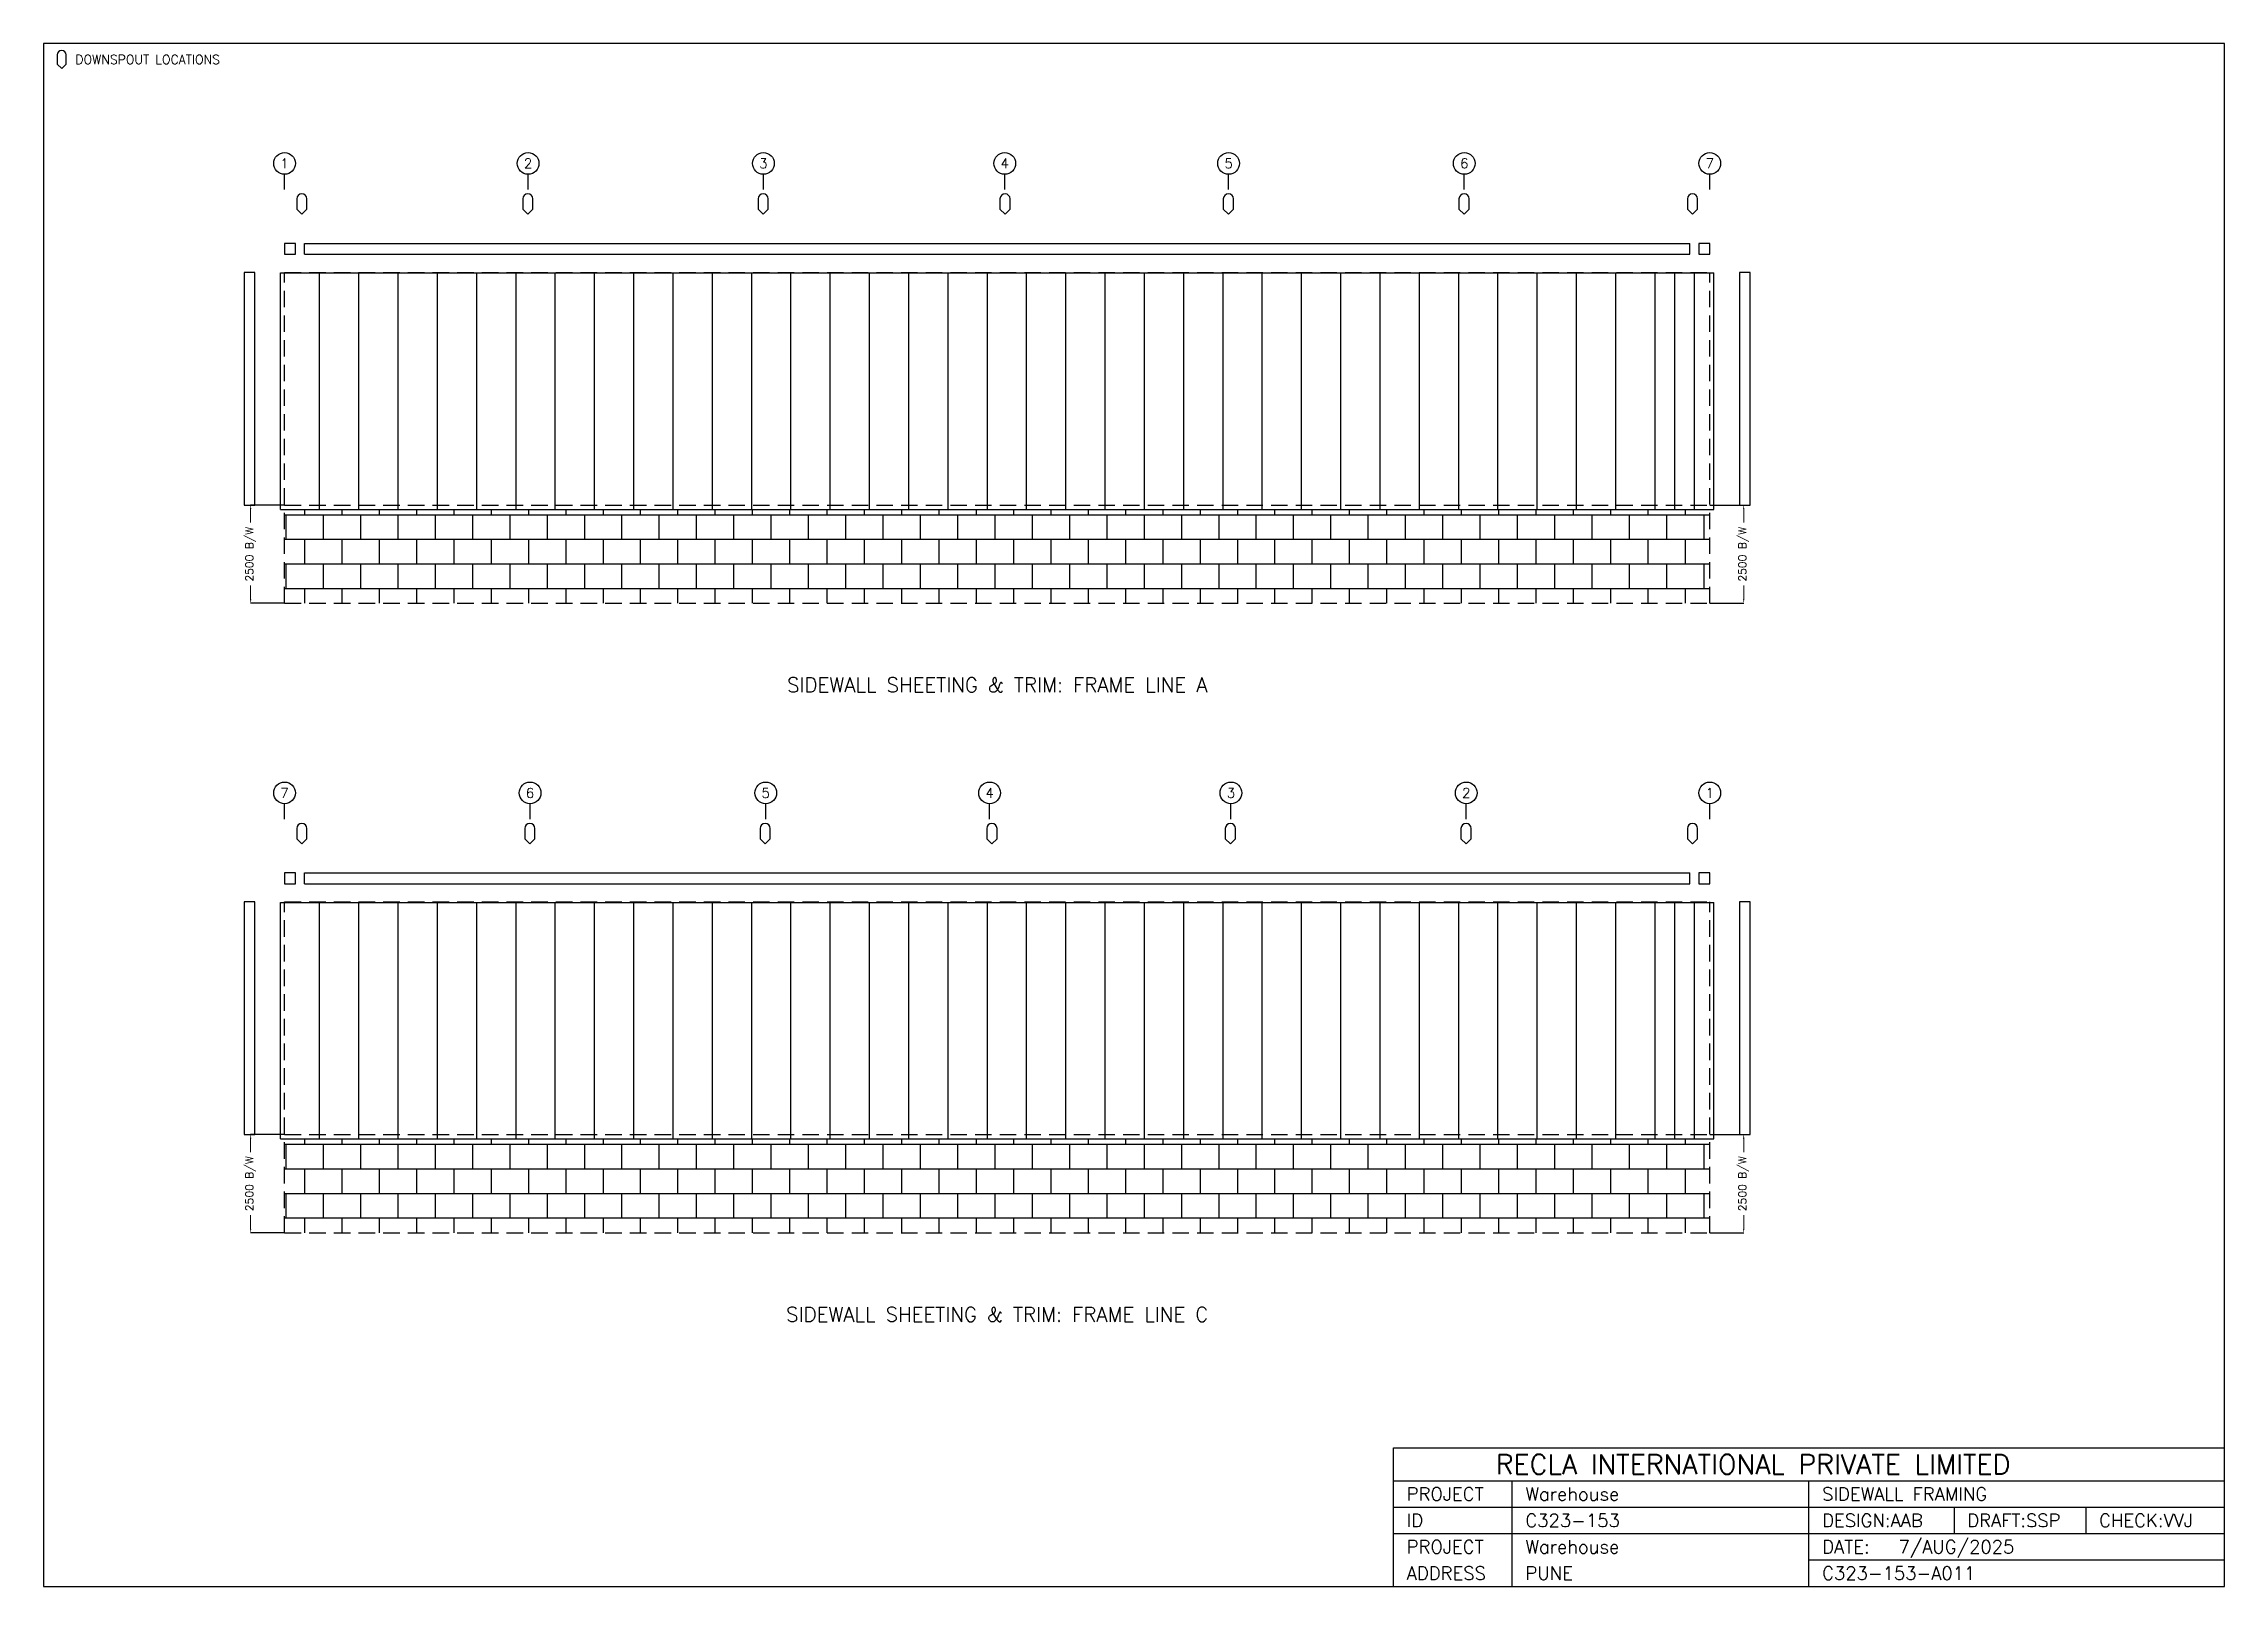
# Model space of a CAD drawing. Header units: millimetres. Extents: x 0 to 55522, y 0 to 39262.
import ezdxf
from ezdxf.enums import TextEntityAlignment as Align

# ---------------------------------------------------------------- set-up
doc = ezdxf.new("R2010")
doc.units = ezdxf.units.MM
doc.header["$MEASUREMENT"] = 0
doc.linetypes.add('CONTIN', pattern=[0])
doc.linetypes.add('DASHED', pattern=[627.92, 419.72, -208.2])
doc.layers.get('0').update_dxf_attribs({"linetype": 'CONTIN'})
doc.layers.get('Defpoints').update_dxf_attribs({"linetype": 'CONTINUOUS'})
for name, color, linetype in [('1', 7, 'CONTIN'), ('12', 6, 'CONTIN'), ('13', 1, 'CONTIN'), ('14', 7, 'CONTIN'), ('15', 7, 'CONTIN'), ('2', 6, 'CONTIN'), ('22', 7, 'CONTIN'), ('5', 5, 'DASHED')]:
    doc.layers.add(name, color=color, linetype=linetype)
doc.styles.add('OPEN', font='SIMPLEX.shx')
doc.styles.add('SIMPLEX', font='SIMPLEX')
doc.styles.get("Standard").update_dxf_attribs({"font": 'txt.shx'})
doc.dimstyles.get("Standard").update_dxf_attribs({"dimtxt": 0.18, "dimasz": 0.18, "dimexe": 0.18, "dimexo": 0.0625, "dimgap": 0.09, "dimtad": 0, "dimdec": 0, "dimzin": 0, "dimdsep": 46, "dimtxsty": 'Standard', "dimcen": 0.09, "dimclrd": 6, "dimclre": 6, "dimadec": 0, "dimazin": 0, "dimtfac": 1, "dimtdec": 4, "dimtofl": 0, "dimtmove": 0, "dimatfit": 3, "dimfxl": 1, "dimtolj": 1, "dimtzin": 0, "dimarcsym": 0})

msp = doc.modelspace()

# ---------------------------------------------------------------- texts
at = {"layer": '13', "style": 'SIMPLEX'}
for s, p in [('1', (6134.87598, 36090.2139)), ('2', (12334.87598, 36090.2139)), ('3', (18324.87598, 36090.2139)), ('4', (24469.87598, 36090.2139)), ('5', (30169.87598, 36090.2139)), ('6', (36169.87798, 36090.2139)), ('7', (42419.87598, 36090.2139)), ('7', (6134.87598, 20068.46)), ('6', (12384.87598, 20068.46)), ('5', (18384.87498, 20068.46)), ('4', (24084.87398, 20068.46)), ('3', (30229.87398, 20068.46)), ('2', (36219.87398, 20068.46)), ('1', (42419.87208, 20068.46))]:
    msp.add_text(s, height=249.314117, dxfattribs=at).set_placement(p, align=Align.CENTER)
at = {"layer": '14', "style": 'SIMPLEX'}
for s, height, p in [('RECLA INTERNATIONAL PRIVATE LIMITED', 503.664948, (36970.457, 2854.10132)), ('PROJECT', 335.776611, (34703.957, 2182.5481)), ('Warehouse', 335.776611, (37725.9492, 2182.5481)), ('SIDEWALL FRAMING', 335.776611, (45280.9258, 2182.5481)), ('ID', 335.776611, (34703.957, 1510.99475)), ('C323-153', 335.776611, (37725.9492, 1510.99475)), ('DESIGN:AAB', 335.776611, (45280.9258, 1510.99475)), ('DRAFT:SSP', 335.776611, (48974.4688, 1510.99475)), ('CHECK:VVJ', 335.776611, (52332.2344, 1510.99475)), ('PROJECT', 335.776611, (34703.957, 839.441589)), ('Warehouse', 335.776611, (37725.9492, 839.441589)), ('DATE:', 335.776611, (45280.9258, 839.441589)), (' 7/AUG/2025', 335.776611, (46993.3867, 839.441589)), ('ADDRESS', 335.776611, (34703.957, 167.888306)), ('PUNE', 335.776611, (37725.9492, 167.888306)), ('C323-153-A011', 335.776611, (45280.92575, 167.888305))]:
    msp.add_text(s, height=height, dxfattribs=at).set_placement(p)
at = {"layer": '15', "style": 'SIMPLEX'}
for s, p in [('SIDEWALL SHEETING & TRIM: FRAME LINE A', (24277.37598, 22757.8008)), ('SIDEWALL SHEETING & TRIM: FRAME LINE C', (24277.37398, 6736.0469))]:
    msp.add_text(s, height=369.354279, dxfattribs=at).set_placement(p, align=Align.CENTER)

# ---------------------------------------------------------------- blocks, each defined once
blk = doc.blocks.new('SHIELD')
for p, q in [((-12.7, 38.1), (-12.7, 12.7)), ((-12.7, 12.7), (0, 0)), ((0, 0), (12.7, 12.7)), ((12.7, 12.7), (12.7, 38.1))]:
    blk.add_line(p, q)
blk.add_arc((0, 38.1), 12.7, 0, 180)
blk = doc.blocks.new('TBL_DOWN')
at = {"layer": '2', "xscale": 9.08844185, "yscale": 9.08844185, "zscale": 9.08844185}
blk.add_blockref('SHIELD', (461.692841, -634.82764), dxfattribs=at)
at = {"layer": '14', "style": 'SIMPLEX'}
blk.add_text('DOWNSPOUT LOCATIONS', height=230.84642, dxfattribs=at).set_placement((807.962402, -519.40442))
blk = doc.blocks.new('*D292929')
at = {"color": 6, "linetype": 'Continuous', "lineweight": -2}
for p, q in [((42420, 11498), (43284, 11498)), ((42420, 8998), (43284, 8998))]:
    blk.add_line(p, q, dxfattribs=at)
at = {"color": 6, "linetype": 'Continuous', "lineweight": 9}
for p, q in [((43284, 11398), (43284, 11050)), ((43284, 9098), (43284, 9447))]:
    blk.add_line(p, q, dxfattribs=at)
at = {"color": 6, "linetype": 'Continuous'}
for points in [[(43300, 11398), (43267, 11398), (43284, 11498)], [(43267, 9098), (43300, 9098), (43284, 8998)]]:
    blk.add_solid(points, dxfattribs=at)
at = {"layer": 'Defpoints', "color": 0, "linetype": 'Continuous'}
for p in [(42420, 11498), (42420, 8998), (43284, 8998)]:
    blk.add_point(p, dxfattribs=at)
at = {"color": 0, "linetype": 'Continuous', "insert": (43284, 10248), "char_height": 200, "attachment_point": 5, "rotation": 90, "style": 'OPEN'}
blk.add_mtext('\\A1;2500 B/W', dxfattribs=at)
blk = doc.blocks.new('*D303030')
at = {"color": 6, "linetype": 'Continuous', "lineweight": -2}
for p, q in [((6135, 11498), (5271, 11498)), ((6135, 8998), (5271, 8998))]:
    blk.add_line(p, q, dxfattribs=at)
at = {"color": 6, "linetype": 'Continuous', "lineweight": 9}
for p, q in [((5271, 11398), (5271, 11050)), ((5271, 9098), (5271, 9447))]:
    blk.add_line(p, q, dxfattribs=at)
at = {"color": 6, "linetype": 'Continuous'}
for points in [[(5288, 11398), (5255, 11398), (5271, 11498)], [(5255, 9098), (5288, 9098), (5271, 8998)]]:
    blk.add_solid(points, dxfattribs=at)
at = {"layer": 'Defpoints', "color": 0, "linetype": 'Continuous'}
for p in [(6135, 11498), (5271, 8998), (6135, 8998)]:
    blk.add_point(p, dxfattribs=at)
at = {"color": 0, "linetype": 'Continuous', "insert": (5271, 10248), "char_height": 200, "attachment_point": 5, "rotation": 90, "style": 'OPEN'}
blk.add_mtext('\\A1;2500 B/W', dxfattribs=at)
blk = doc.blocks.new('*D343333')
at = {"color": 6, "linetype": 'Continuous', "lineweight": -2}
for p, q in [((42420, 27520), (43284, 27520)), ((42420, 25020), (43284, 25020))]:
    blk.add_line(p, q, dxfattribs=at)
at = {"color": 6, "linetype": 'Continuous', "lineweight": 9}
for p, q in [((43284, 27420), (43284, 27072)), ((43284, 25120), (43284, 25469))]:
    blk.add_line(p, q, dxfattribs=at)
at = {"color": 6, "linetype": 'Continuous'}
for points in [[(43300, 27420), (43267, 27420), (43284, 27520)], [(43267, 25120), (43300, 25120), (43284, 25020)]]:
    blk.add_solid(points, dxfattribs=at)
at = {"layer": 'Defpoints', "color": 0, "linetype": 'Continuous'}
for p in [(42420, 27520), (42420, 25020), (43284, 25020)]:
    blk.add_point(p, dxfattribs=at)
at = {"color": 0, "linetype": 'Continuous', "insert": (43284, 26270), "char_height": 200, "attachment_point": 5, "rotation": 90, "style": 'OPEN'}
blk.add_mtext('\\A1;2500 B/W', dxfattribs=at)
blk = doc.blocks.new('*D353434')
at = {"color": 6, "linetype": 'Continuous', "lineweight": -2}
for p, q in [((6135, 27520), (5271, 27520)), ((6135, 25020), (5271, 25020))]:
    blk.add_line(p, q, dxfattribs=at)
at = {"color": 6, "linetype": 'Continuous', "lineweight": 9}
for p, q in [((5271, 27420), (5271, 27072)), ((5271, 25120), (5271, 25469))]:
    blk.add_line(p, q, dxfattribs=at)
at = {"color": 6, "linetype": 'Continuous'}
for points in [[(5288, 27420), (5255, 27420), (5271, 27520)], [(5255, 25120), (5288, 25120), (5271, 25020)]]:
    blk.add_solid(points, dxfattribs=at)
at = {"layer": 'Defpoints', "color": 0, "linetype": 'Continuous'}
for p in [(6135, 27520), (5271, 25020), (6135, 25020)]:
    blk.add_point(p, dxfattribs=at)
at = {"color": 0, "linetype": 'Continuous', "insert": (5271, 26270), "char_height": 200, "attachment_point": 5, "rotation": 90, "style": 'OPEN'}
blk.add_mtext('\\A1;2500 B/W', dxfattribs=at)

# ---------------------------------------------------------------- dimensions: what is measured, and where the dimension line sits
at = {"linetype": 'Continuous'}
for base, p1, p2, picture, middle in [((5271.180333, 25020.0957), (6134.87598, 27520.0957), (6134.87598, 25020.0957), '*D353434', (5271.180333, 26270.0957)), ((43283.567727, 25020.0957), (42419.87208, 27520.0957), (42419.87208, 25020.0957), '*D343333', (43283.567727, 26270.0957)), ((5271.180333, 8998.3418), (6134.87598, 11498.3418), (6134.87598, 8998.3418), '*D303030', (5271.180333, 10248.3418)), ((43283.567727, 8998.3418), (42419.87208, 11498.3418), (42419.87208, 8998.3418), '*D292929', (43283.567727, 10248.3418))]:
    dim = msp.add_linear_dim(base=base, p1=p1, p2=p2, angle=90, text='<> B/W', dimstyle='Standard', override={"dimtxt": 200, "dimasz": 100, "dimgap": 30, "dimtxsty": 'OPEN', "dimlwd": 9}, dxfattribs=at)
    dim.commit()
    dim.dimension.update_dxf_attribs({"geometry": picture, "text_midpoint": middle})

# ---------------------------------------------------------------- hatches: boundary and pattern name
at = {"linetype": 'Continuous'}
h = msp.add_hatch(dxfattribs=at)
h.set_pattern_fill('APPIANRN', color=1, scale=100)
h.set_pattern_definition([(0, (0, 16021.75), (0, 625), []), (90, (0, 16021.75), (-475, 625), [625, -625])])
h.paths.add_polyline_path([(6134.87598, 27410.0957), (42419.87208, 27410.0957), (42419.87208, 25020.0957), (6134.87598, 25020.0957)])
h = msp.add_hatch(dxfattribs=at)
h.set_pattern_fill('APPIANRN', color=1, scale=100)
h.set_pattern_definition([(0, (0, 0), (0, 625), []), (90, (0, 0), (-475, 625), [625, -625])])
h.paths.add_polyline_path([(6134.87598, 11388.3418), (42419.87208, 11388.3418), (42419.87208, 8998.3418), (6134.87598, 8998.3418)])

# ---------------------------------------------------------------- linework, layer by layer
for p, q in [((34368.1836, 0), (34368.1836, 3525.6543)), ((34368.1836, 3525.6543), (55522.1133, 3525.6543)), ((55522.1133, 0), (55522.1133, 3525.6543)), ((34368.1836, 2686.21289), (55522.1133, 2686.21289)), ((37390.1719, 0), (37390.1719, 2686.21289)), ((44945.1484, 0), (44945.1484, 2686.21289)), ((34368.1836, 2014.65979), (55522.1133, 2014.65979)), ((48638.6875, 2014.65979), (48638.6875, 1343.10645)), ((51996.457, 2014.65979), (51996.457, 1343.10645)), ((34368.1836, 1343.10645), (55522.1133, 1343.10645)), ((44945.1484, 671.553223), (55522.1133, 671.553223)), ((34368.1836, 0), (55522.1133, 0))]:
    msp.add_line(p, q)
at = {"layer": '1'}
for p, q in [((6134.87598, 34178.80371), (6134.87598, 33901.78808)), ((6411.891697, 34178.80371), (6134.87598, 34178.80371)), ((6134.87598, 33901.78808), (6411.891697, 33901.78808)), ((6411.891697, 33901.78808), (6411.891697, 34178.80371)), ((6642.738102, 33901.78808), (6642.738102, 34178.80371)), ((6642.738102, 34178.80371), (41912.01268, 34178.80371)), ((6642.738102, 33901.78808), (41912.01268, 33901.78808)), ((41912.01268, 33901.78808), (41912.01268, 34178.80371)), ((42142.86038, 34178.80371), (42142.86038, 33901.78808)), ((42419.87598, 34178.80371), (42142.86038, 34178.80371)), ((42142.86038, 33901.78808), (42419.87598, 33901.78808)), ((42419.87598, 33901.78808), (42419.87598, 34178.80371)), ((5380.96357, 33440.0957), (5103.94788, 33440.0957)), ((5103.94788, 33440.0957), (5103.94788, 27520.0957)), ((5380.96357, 27520.0957), (5380.96357, 33440.0957)), ((6027.33351, 33430.0957), (7027.3335, 33430.0957)), ((6027.33351, 27410.0957), (6027.33351, 33430.0957)), ((7027.3335, 27410.0957), (7027.3335, 33430.0957)), ((7027.3335, 33430.0957), (8027.33338, 33430.0957)), ((7027.3335, 27410.0957), (7027.3335, 33430.0957)), ((8027.33338, 27410.0957), (8027.33338, 33430.0957)), ((8027.33338, 33430.0957), (9027.3335, 33430.0957)), ((8027.33338, 27410.0957), (8027.33338, 33430.0957)), ((9027.3335, 27410.0957), (9027.3335, 33430.0957)), ((9027.3335, 33430.0957), (10027.33399, 33430.0957)), ((9027.3335, 27410.0957), (9027.3335, 33430.0957)), ((10027.33399, 27410.0957), (10027.33399, 33430.0957)), ((10027.33399, 33430.0957), (11027.33399, 33430.0957)), ((10027.33399, 27410.0957), (10027.33399, 33430.0957)), ((11027.33399, 27410.0957), (11027.33399, 33430.0957)), ((11027.33399, 33430.0957), (12027.33399, 33430.0957)), ((11027.33399, 27410.0957), (11027.33399, 33430.0957)), ((12027.3335, 33430.0957), (13027.3335, 33430.0957)), ((12027.3335, 27410.0957), (12027.3335, 33430.0957)), ((12027.33399, 27410.0957), (12027.33399, 33430.0957)), ((13027.3335, 27410.0957), (13027.3335, 33430.0957)), ((13027.3335, 33430.0957), (14027.3335, 33430.0957)), ((13027.3335, 27410.0957), (13027.3335, 33430.0957)), ((14027.3335, 27410.0957), (14027.3335, 33430.0957)), ((14027.3335, 33430.0957), (15027.33399, 33430.0957)), ((14027.3335, 27410.0957), (14027.3335, 33430.0957)), ((15027.33399, 27410.0957), (15027.33399, 33430.0957)), ((15027.33399, 33430.0957), (16027.33399, 33430.0957)), ((15027.33399, 27410.0957), (15027.33399, 33430.0957)), ((16027.33399, 27410.0957), (16027.33399, 33430.0957)), ((16027.33399, 33430.0957), (17027.33398, 33430.0957)), ((16027.33399, 27410.0957), (16027.33399, 33430.0957)), ((17027.33298, 33430.0957), (18027.33398, 33430.0957)), ((17027.33298, 27410.0957), (17027.33298, 33430.0957)), ((17027.33398, 27410.0957), (17027.33398, 33430.0957)), ((18027.33398, 27410.0957), (18027.33398, 33430.0957)), ((18027.33398, 33430.0957), (19027.33398, 33430.0957)), ((18027.33398, 27410.0957), (18027.33398, 33430.0957)), ((19027.33398, 27410.0957), (19027.33398, 33430.0957)), ((19027.33398, 33430.0957), (20027.33398, 33430.0957)), ((19027.33398, 27410.0957), (19027.33398, 33430.0957)), ((20027.33398, 27410.0957), (20027.33398, 33430.0957)), ((20027.33398, 33430.0957), (21027.33398, 33430.0957)), ((20027.33398, 27410.0957), (20027.33398, 33430.0957)), ((21027.33398, 27410.0957), (21027.33398, 33430.0957)), ((21027.33398, 33430.0957), (22027.33398, 33430.0957)), ((21027.33398, 27410.0957), (21027.33398, 33430.0957)), ((22027.33398, 27410.0957), (22027.33398, 33430.0957)), ((22027.33398, 33430.0957), (23027.33298, 33430.0957)), ((22027.33398, 27410.0957), (22027.33398, 33430.0957)), ((23027.33298, 27410.0957), (23027.33298, 33430.0957)), ((23027.33298, 33430.0957), (24027.33298, 33430.0957)), ((23027.33298, 27410.0957), (23027.33298, 33430.0957)), ((24027.33298, 27410.0957), (24027.33298, 33430.0957)), ((24027.33298, 33430.0957), (25027.33298, 33430.0957)), ((24027.33298, 27410.0957), (24027.33298, 33430.0957)), ((25027.33298, 27410.0957), (25027.33298, 33430.0957)), ((25027.33298, 33430.0957), (26027.33298, 33430.0957)), ((25027.33298, 27410.0957), (25027.33298, 33430.0957)), ((26027.33298, 27410.0957), (26027.33298, 33430.0957)), ((26027.33498, 33430.0957), (27027.33298, 33430.0957)), ((26027.33498, 27410.0957), (26027.33498, 33430.0957)), ((27027.33298, 27410.0957), (27027.33298, 33430.0957)), ((27027.33298, 33430.0957), (28027.33298, 33430.0957)), ((27027.33298, 27410.0957), (27027.33298, 33430.0957)), ((28027.33298, 27410.0957), (28027.33298, 33430.0957)), ((28027.33298, 33430.0957), (29027.33298, 33430.0957)), ((28027.33298, 27410.0957), (28027.33298, 33430.0957)), ((29027.33298, 27410.0957), (29027.33298, 33430.0957)), ((29027.33498, 33430.0957), (30027.33298, 33430.0957)), ((29027.33498, 27410.0957), (29027.33498, 33430.0957)), ((30027.33298, 27410.0957), (30027.33298, 33430.0957)), ((30027.33298, 33430.0957), (31027.33298, 33430.0957)), ((30027.33298, 27410.0957), (30027.33298, 33430.0957)), ((31027.33298, 27410.0957), (31027.33298, 33430.0957)), ((31027.33298, 33430.0957), (32027.33298, 33430.0957)), ((31027.33298, 27410.0957), (31027.33298, 33430.0957)), ((32027.33298, 27410.0957), (32027.33298, 33430.0957)), ((32027.33298, 33430.0957), (33027.33298, 33430.0957)), ((32027.33298, 27410.0957), (32027.33298, 33430.0957)), ((33027.33298, 27410.0957), (33027.33298, 33430.0957)), ((33027.33298, 33430.0957), (34027.33298, 33430.0957)), ((33027.33298, 27410.0957), (33027.33298, 33430.0957)), ((34027.33108, 33430.0957), (35027.33298, 33430.0957)), ((34027.33108, 27410.0957), (34027.33108, 33430.0957)), ((34027.33298, 27410.0957), (34027.33298, 33430.0957)), ((35027.33298, 27410.0957), (35027.33298, 33430.0957)), ((35027.33298, 33430.0957), (36027.33298, 33430.0957)), ((35027.33298, 27410.0957), (35027.33298, 33430.0957)), ((36027.33298, 27410.0957), (36027.33298, 33430.0957)), ((36027.33298, 33430.0957), (37027.33298, 33430.0957)), ((36027.33298, 27410.0957), (36027.33298, 33430.0957)), ((37027.33108, 33430.0957), (38027.33108, 33430.0957)), ((37027.33108, 27410.0957), (37027.33108, 33430.0957)), ((37027.33298, 27410.0957), (37027.33298, 33430.0957)), ((38027.33108, 27410.0957), (38027.33108, 33430.0957)), ((38027.33108, 33430.0957), (39027.33298, 33430.0957)), ((38027.33108, 27410.0957), (38027.33108, 33430.0957)), ((39027.33298, 27410.0957), (39027.33298, 33430.0957)), ((39027.33298, 33430.0957), (40027.33298, 33430.0957)), ((39027.33298, 27410.0957), (39027.33298, 33430.0957)), ((40027.32908, 33430.0957), (41027.33298, 33430.0957)), ((40027.32908, 27410.0957), (40027.32908, 33430.0957)), ((40027.33298, 27410.0957), (40027.33298, 33430.0957)), ((41027.33298, 27410.0957), (41027.33298, 33430.0957)), ((41027.33298, 33430.0957), (42027.33298, 33430.0957)), ((41027.33298, 27410.0957), (41027.33298, 33430.0957)), ((41527.33298, 33430.0957), (42527.33298, 33430.0957)), ((41527.33298, 27410.0957), (41527.33298, 33430.0957)), ((42027.33298, 27410.0957), (42027.33298, 33430.0957)), ((42527.33298, 27410.0957), (42527.33298, 33430.0957)), ((43450.71978, 33440.0957), (43173.70408, 33440.0957)), ((43173.70408, 33440.0957), (43173.70408, 27520.0957)), ((43450.71978, 27520.0957), (43450.71978, 33440.0957)), ((5103.94788, 27520.0957), (5380.96357, 27520.0957)), ((6027.33351, 27410.0957), (7027.3335, 27410.0957)), ((7027.3335, 27410.0957), (8027.33338, 27410.0957)), ((8027.33338, 27410.0957), (9027.3335, 27410.0957)), ((9027.3335, 27410.0957), (10027.33399, 27410.0957)), ((10027.33399, 27410.0957), (11027.33399, 27410.0957)), ((11027.33399, 27410.0957), (12027.33399, 27410.0957)), ((12027.3335, 27410.0957), (13027.3335, 27410.0957)), ((13027.3335, 27410.0957), (14027.3335, 27410.0957)), ((14027.3335, 27410.0957), (15027.33399, 27410.0957)), ((15027.33399, 27410.0957), (16027.33399, 27410.0957)), ((16027.33399, 27410.0957), (17027.33398, 27410.0957)), ((17027.33298, 27410.0957), (18027.33398, 27410.0957)), ((18027.33398, 27410.0957), (19027.33398, 27410.0957)), ((19027.33398, 27410.0957), (20027.33398, 27410.0957)), ((20027.33398, 27410.0957), (21027.33398, 27410.0957)), ((21027.33398, 27410.0957), (22027.33398, 27410.0957)), ((22027.33398, 27410.0957), (23027.33298, 27410.0957)), ((23027.33298, 27410.0957), (24027.33298, 27410.0957)), ((24027.33298, 27410.0957), (25027.33298, 27410.0957)), ((25027.33298, 27410.0957), (26027.33298, 27410.0957)), ((26027.33498, 27410.0957), (27027.33298, 27410.0957)), ((27027.33298, 27410.0957), (28027.33298, 27410.0957)), ((28027.33298, 27410.0957), (29027.33298, 27410.0957)), ((29027.33498, 27410.0957), (30027.33298, 27410.0957)), ((30027.33298, 27410.0957), (31027.33298, 27410.0957)), ((31027.33298, 27410.0957), (32027.33298, 27410.0957)), ((32027.33298, 27410.0957), (33027.33298, 27410.0957)), ((33027.33298, 27410.0957), (34027.33298, 27410.0957)), ((34027.33108, 27410.0957), (35027.33298, 27410.0957)), ((35027.33298, 27410.0957), (36027.33298, 27410.0957)), ((36027.33298, 27410.0957), (37027.33298, 27410.0957)), ((37027.33108, 27410.0957), (38027.33108, 27410.0957)), ((38027.33108, 27410.0957), (39027.33298, 27410.0957)), ((39027.33298, 27410.0957), (40027.33298, 27410.0957)), ((40027.32908, 27410.0957), (41027.33298, 27410.0957)), ((41027.33298, 27410.0957), (42027.33298, 27410.0957)), ((41527.33298, 27410.0957), (42527.33298, 27410.0957)), ((43173.70408, 27520.0957), (43450.71978, 27520.0957)), ((6134.87598, 18157.04981), (6134.87598, 17880.03418)), ((6411.891697, 18157.04981), (6134.87598, 18157.04981)), ((6134.87598, 17880.03418), (6411.891697, 17880.03418)), ((6411.891697, 17880.03418), (6411.891697, 18157.04981)), ((6642.738102, 17880.03418), (6642.738102, 18157.04981)), ((6642.738102, 18157.04981), (41912.00878, 18157.04981)), ((6642.738102, 17880.03418), (41912.00878, 17880.03418)), ((41912.00878, 17880.03418), (41912.00878, 18157.04981)), ((42142.85648, 18157.04981), (42142.85648, 17880.03418)), ((42419.87208, 18157.04981), (42142.85648, 18157.04981)), ((42142.85648, 17880.03418), (42419.87208, 17880.03418)), ((42419.87208, 17880.03418), (42419.87208, 18157.04981)), ((5380.96357, 17418.3418), (5103.94788, 17418.3418)), ((5103.94788, 17418.3418), (5103.94788, 11498.3418)), ((5380.96357, 11498.3418), (5380.96357, 17418.3418)), ((6027.33351, 17408.3418), (7027.3335, 17408.3418)), ((6027.33351, 11388.3418), (6027.33351, 17408.3418)), ((7027.3335, 11388.3418), (7027.3335, 17408.3418)), ((7027.3335, 17408.3418), (8027.33338, 17408.3418)), ((7027.3335, 11388.3418), (7027.3335, 17408.3418)), ((8027.33338, 11388.3418), (8027.33338, 17408.3418)), ((8027.33338, 17408.3418), (9027.3335, 17408.3418)), ((8027.33338, 11388.3418), (8027.33338, 17408.3418)), ((9027.3335, 11388.3418), (9027.3335, 17408.3418)), ((9027.3335, 17408.3418), (10027.33399, 17408.3418)), ((9027.3335, 11388.3418), (9027.3335, 17408.3418)), ((10027.33399, 11388.3418), (10027.33399, 17408.3418)), ((10027.33399, 17408.3418), (11027.33399, 17408.3418)), ((10027.33399, 11388.3418), (10027.33399, 17408.3418)), ((11027.33399, 11388.3418), (11027.33399, 17408.3418)), ((11027.33399, 17408.3418), (12027.33399, 17408.3418)), ((11027.33399, 11388.3418), (11027.33399, 17408.3418)), ((12027.3335, 17408.3418), (13027.3335, 17408.3418)), ((12027.3335, 11388.3418), (12027.3335, 17408.3418)), ((12027.33399, 11388.3418), (12027.33399, 17408.3418)), ((13027.3335, 11388.3418), (13027.3335, 17408.3418)), ((13027.3335, 17408.3418), (14027.3335, 17408.3418)), ((13027.3335, 11388.3418), (13027.3335, 17408.3418)), ((14027.3335, 11388.3418), (14027.3335, 17408.3418)), ((14027.3335, 17408.3418), (15027.33399, 17408.3418)), ((14027.3335, 11388.3418), (14027.3335, 17408.3418)), ((15027.33399, 11388.3418), (15027.33399, 17408.3418)), ((15027.33399, 17408.3418), (16027.33399, 17408.3418)), ((15027.33399, 11388.3418), (15027.33399, 17408.3418)), ((16027.33399, 11388.3418), (16027.33399, 17408.3418)), ((16027.33399, 17408.3418), (17027.33398, 17408.3418)), ((16027.33399, 11388.3418), (16027.33399, 17408.3418)), ((17027.33298, 17408.3418), (18027.33398, 17408.3418)), ((17027.33298, 11388.3418), (17027.33298, 17408.3418)), ((17027.33398, 11388.3418), (17027.33398, 17408.3418)), ((18027.33398, 11388.3418), (18027.33398, 17408.3418)), ((18027.33398, 17408.3418), (19027.33398, 17408.3418)), ((18027.33398, 11388.3418), (18027.33398, 17408.3418)), ((19027.33398, 11388.3418), (19027.33398, 17408.3418)), ((19027.33398, 17408.3418), (20027.33398, 17408.3418)), ((19027.33398, 11388.3418), (19027.33398, 17408.3418)), ((20027.33398, 11388.3418), (20027.33398, 17408.3418)), ((20027.33398, 17408.3418), (21027.33398, 17408.3418)), ((20027.33398, 11388.3418), (20027.33398, 17408.3418)), ((21027.33398, 11388.3418), (21027.33398, 17408.3418)), ((21027.33398, 17408.3418), (22027.33398, 17408.3418)), ((21027.33398, 11388.3418), (21027.33398, 17408.3418)), ((22027.33398, 11388.3418), (22027.33398, 17408.3418)), ((22027.33398, 17408.3418), (23027.33298, 17408.3418)), ((22027.33398, 11388.3418), (22027.33398, 17408.3418)), ((23027.33298, 11388.3418), (23027.33298, 17408.3418)), ((23027.33298, 17408.3418), (24027.33298, 17408.3418)), ((23027.33298, 11388.3418), (23027.33298, 17408.3418)), ((24027.33298, 11388.3418), (24027.33298, 17408.3418)), ((24027.33298, 17408.3418), (25027.33298, 17408.3418)), ((24027.33298, 11388.3418), (24027.33298, 17408.3418)), ((25027.33298, 11388.3418), (25027.33298, 17408.3418)), ((25027.33298, 17408.3418), (26027.33298, 17408.3418)), ((25027.33298, 11388.3418), (25027.33298, 17408.3418)), ((26027.33298, 11388.3418), (26027.33298, 17408.3418)), ((26027.33498, 17408.3418), (27027.33298, 17408.3418)), ((26027.33498, 11388.3418), (26027.33498, 17408.3418)), ((27027.33298, 11388.3418), (27027.33298, 17408.3418)), ((27027.33298, 17408.3418), (28027.33298, 17408.3418)), ((27027.33298, 11388.3418), (27027.33298, 17408.3418)), ((28027.33298, 11388.3418), (28027.33298, 17408.3418)), ((28027.33298, 17408.3418), (29027.33298, 17408.3418)), ((28027.33298, 11388.3418), (28027.33298, 17408.3418)), ((29027.33298, 11388.3418), (29027.33298, 17408.3418)), ((29027.33498, 17408.3418), (30027.33298, 17408.3418)), ((29027.33498, 11388.3418), (29027.33498, 17408.3418)), ((30027.33298, 11388.3418), (30027.33298, 17408.3418)), ((30027.33298, 17408.3418), (31027.33298, 17408.3418)), ((30027.33298, 11388.3418), (30027.33298, 17408.3418)), ((31027.33298, 11388.3418), (31027.33298, 17408.3418)), ((31027.33298, 17408.3418), (32027.33298, 17408.3418)), ((31027.33298, 11388.3418), (31027.33298, 17408.3418)), ((32027.33298, 11388.3418), (32027.33298, 17408.3418)), ((32027.33298, 17408.3418), (33027.33298, 17408.3418)), ((32027.33298, 11388.3418), (32027.33298, 17408.3418)), ((33027.33298, 11388.3418), (33027.33298, 17408.3418)), ((33027.33298, 17408.3418), (34027.33298, 17408.3418)), ((33027.33298, 11388.3418), (33027.33298, 17408.3418)), ((34027.33108, 17408.3418), (35027.33298, 17408.3418)), ((34027.33108, 11388.3418), (34027.33108, 17408.3418)), ((34027.33298, 11388.3418), (34027.33298, 17408.3418)), ((35027.33298, 11388.3418), (35027.33298, 17408.3418)), ((35027.33298, 17408.3418), (36027.33298, 17408.3418)), ((35027.33298, 11388.3418), (35027.33298, 17408.3418)), ((36027.33298, 11388.3418), (36027.33298, 17408.3418)), ((36027.33298, 17408.3418), (37027.33298, 17408.3418)), ((36027.33298, 11388.3418), (36027.33298, 17408.3418)), ((37027.33108, 17408.3418), (38027.33108, 17408.3418)), ((37027.33108, 11388.3418), (37027.33108, 17408.3418)), ((37027.33298, 11388.3418), (37027.33298, 17408.3418)), ((38027.33108, 11388.3418), (38027.33108, 17408.3418)), ((38027.33108, 17408.3418), (39027.33298, 17408.3418)), ((38027.33108, 11388.3418), (38027.33108, 17408.3418)), ((39027.33298, 11388.3418), (39027.33298, 17408.3418)), ((39027.33298, 17408.3418), (40027.33298, 17408.3418)), ((39027.33298, 11388.3418), (39027.33298, 17408.3418)), ((40027.32908, 17408.3418), (41027.33298, 17408.3418)), ((40027.32908, 11388.3418), (40027.32908, 17408.3418)), ((40027.33298, 11388.3418), (40027.33298, 17408.3418)), ((41027.33298, 11388.3418), (41027.33298, 17408.3418)), ((41027.33298, 17408.3418), (42027.33298, 17408.3418)), ((41027.33298, 11388.3418), (41027.33298, 17408.3418)), ((41527.33298, 17408.3418), (42527.33298, 17408.3418)), ((41527.33298, 11388.3418), (41527.33298, 17408.3418)), ((42027.33298, 11388.3418), (42027.33298, 17408.3418)), ((42527.33298, 11388.3418), (42527.33298, 17408.3418)), ((43450.71978, 17418.3418), (43173.70408, 17418.3418)), ((43173.70408, 17418.3418), (43173.70408, 11498.3418)), ((43450.71978, 11498.3418), (43450.71978, 17418.3418)), ((5103.94788, 11498.3418), (5380.96357, 11498.3418)), ((6027.33351, 11388.3418), (7027.3335, 11388.3418)), ((7027.3335, 11388.3418), (8027.33338, 11388.3418)), ((8027.33338, 11388.3418), (9027.3335, 11388.3418)), ((9027.3335, 11388.3418), (10027.33399, 11388.3418)), ((10027.33399, 11388.3418), (11027.33399, 11388.3418)), ((11027.33399, 11388.3418), (12027.33399, 11388.3418)), ((12027.3335, 11388.3418), (13027.3335, 11388.3418)), ((13027.3335, 11388.3418), (14027.3335, 11388.3418)), ((14027.3335, 11388.3418), (15027.33399, 11388.3418)), ((15027.33399, 11388.3418), (16027.33399, 11388.3418)), ((16027.33399, 11388.3418), (17027.33398, 11388.3418)), ((17027.33298, 11388.3418), (18027.33398, 11388.3418)), ((18027.33398, 11388.3418), (19027.33398, 11388.3418)), ((19027.33398, 11388.3418), (20027.33398, 11388.3418)), ((20027.33398, 11388.3418), (21027.33398, 11388.3418)), ((21027.33398, 11388.3418), (22027.33398, 11388.3418)), ((22027.33398, 11388.3418), (23027.33298, 11388.3418)), ((23027.33298, 11388.3418), (24027.33298, 11388.3418)), ((24027.33298, 11388.3418), (25027.33298, 11388.3418)), ((25027.33298, 11388.3418), (26027.33298, 11388.3418)), ((26027.33498, 11388.3418), (27027.33298, 11388.3418)), ((27027.33298, 11388.3418), (28027.33298, 11388.3418)), ((28027.33298, 11388.3418), (29027.33298, 11388.3418)), ((29027.33498, 11388.3418), (30027.33298, 11388.3418)), ((30027.33298, 11388.3418), (31027.33298, 11388.3418)), ((31027.33298, 11388.3418), (32027.33298, 11388.3418)), ((32027.33298, 11388.3418), (33027.33298, 11388.3418)), ((33027.33298, 11388.3418), (34027.33298, 11388.3418)), ((34027.33108, 11388.3418), (35027.33298, 11388.3418)), ((35027.33298, 11388.3418), (36027.33298, 11388.3418)), ((36027.33298, 11388.3418), (37027.33298, 11388.3418)), ((37027.33108, 11388.3418), (38027.33108, 11388.3418)), ((38027.33108, 11388.3418), (39027.33298, 11388.3418)), ((39027.33298, 11388.3418), (40027.33298, 11388.3418)), ((40027.32908, 11388.3418), (41027.33298, 11388.3418)), ((41027.33298, 11388.3418), (42027.33298, 11388.3418)), ((41527.33298, 11388.3418), (42527.33298, 11388.3418)), ((43173.70408, 11498.3418), (43450.71978, 11498.3418))]:
    msp.add_line(p, q, dxfattribs=at)
at = {"layer": '12'}
for p, q in [((6134.87598, 35550.0322), (6134.87598, 35937.8545)), ((12334.87598, 35550.0322), (12334.87598, 35937.8545)), ((18324.87598, 35550.0322), (18324.87598, 35937.8545)), ((24469.87598, 35550.0322), (24469.87598, 35937.8545)), ((30169.87598, 35550.0322), (30169.87598, 35937.8545)), ((36169.87798, 35550.0322), (36169.87798, 35937.8545)), ((42419.87598, 35550.0322), (42419.87598, 35937.8545)), ((6134.87598, 19528.2783), (6134.87598, 19916.1006)), ((12384.87598, 19528.2783), (12384.87598, 19916.1006)), ((18384.87498, 19528.2783), (18384.87498, 19916.1006)), ((24084.87398, 19528.2783), (24084.87398, 19916.1006)), ((30229.87398, 19528.2783), (30229.87398, 19916.1006)), ((36219.87398, 19528.2783), (36219.87398, 19916.1006)), ((42419.87208, 19528.2783), (42419.87208, 19916.1006))]:
    msp.add_line(p, q, dxfattribs=at)
at = {"layer": '13'}
for centre in [(6134.87598, 36214.8701), (12334.87598, 36214.8701), (18324.87598, 36214.8701), (24469.87598, 36214.8701), (30169.87598, 36214.8701), (36169.87798, 36214.8701), (42419.87598, 36214.8701), (6134.87598, 20193.1162), (12384.87598, 20193.1162), (18384.87498, 20193.1162), (24084.87398, 20193.1162), (30229.87398, 20193.1162), (36219.87398, 20193.1162), (42419.87208, 20193.1162)]:
    msp.add_circle(centre, 277.015686, dxfattribs=at)
at = {"layer": '22'}
for p, q in [((55522.1133, 39262.0664), (0, 39262.0664)), ((0, 39262.0664), (0, 0)), ((55522.1133, 0), (55522.1133, 39262.0664)), ((0, 0), (55522.1133, 0))]:
    msp.add_line(p, q, dxfattribs=at)
at = {"layer": '5'}
for p, q in [((6134.87598, 25020.0957), (6134.87598, 33440.0957)), ((6134.87598, 33440.0957), (42419.87598, 33440.0957)), ((42419.87598, 25020.0957), (42419.87598, 33440.0957)), ((6134.87598, 25020.0957), (6134.87598, 27520.0957)), ((6134.87598, 27520.0957), (42419.87598, 27520.0957)), ((42419.87598, 25020.0957), (42419.87598, 27520.0957)), ((6134.87598, 25020.0957), (42419.87598, 25020.0957)), ((6134.87598, 8998.3418), (6134.87598, 17418.3418)), ((6134.87598, 17418.3418), (42419.87208, 17418.3418)), ((42419.87208, 8998.3418), (42419.87208, 17418.3418)), ((6134.87598, 8998.3418), (6134.87598, 11498.3418)), ((6134.87598, 11498.3418), (42419.87208, 11498.3418)), ((42419.87208, 8998.3418), (42419.87208, 11498.3418)), ((6134.87598, 8998.3418), (42419.87208, 8998.3418))]:
    msp.add_line(p, q, dxfattribs=at)

# ---------------------------------------------------------------- block references
msp.add_blockref('TBL_DOWN', (0, 39262.0664))
at = {"layer": '2', "xscale": 10.2244969, "yscale": 10.2244969, "zscale": 10.2244969}
for p in [(6574.87595, 34919.82129), (12329.803044, 34919.82129), (18319.803044, 34919.82129), (24477.840312, 34919.82129), (30164.803044, 34919.82129), (36164.805044, 34919.82129), (41979.87598, 34919.82129), (6574.87595, 18898.06739), (12379.799044, 18898.06739), (18369.799044, 18898.06739), (24143.758849, 18898.06739), (30214.799044, 18898.06739), (36214.801044, 18898.06739), (41979.87598, 18898.06739)]:
    msp.add_blockref('SHIELD', p, dxfattribs=at)

msp.set_redraw_order([(e.dxf.handle, doc.entitydb.next_handle()) for e in msp.query("TEXT MTEXT ATTDEF DIMENSION ARC_DIMENSION")])  # texts and dimensions are drawn at this point

doc.saveas('drawing.dxf')
